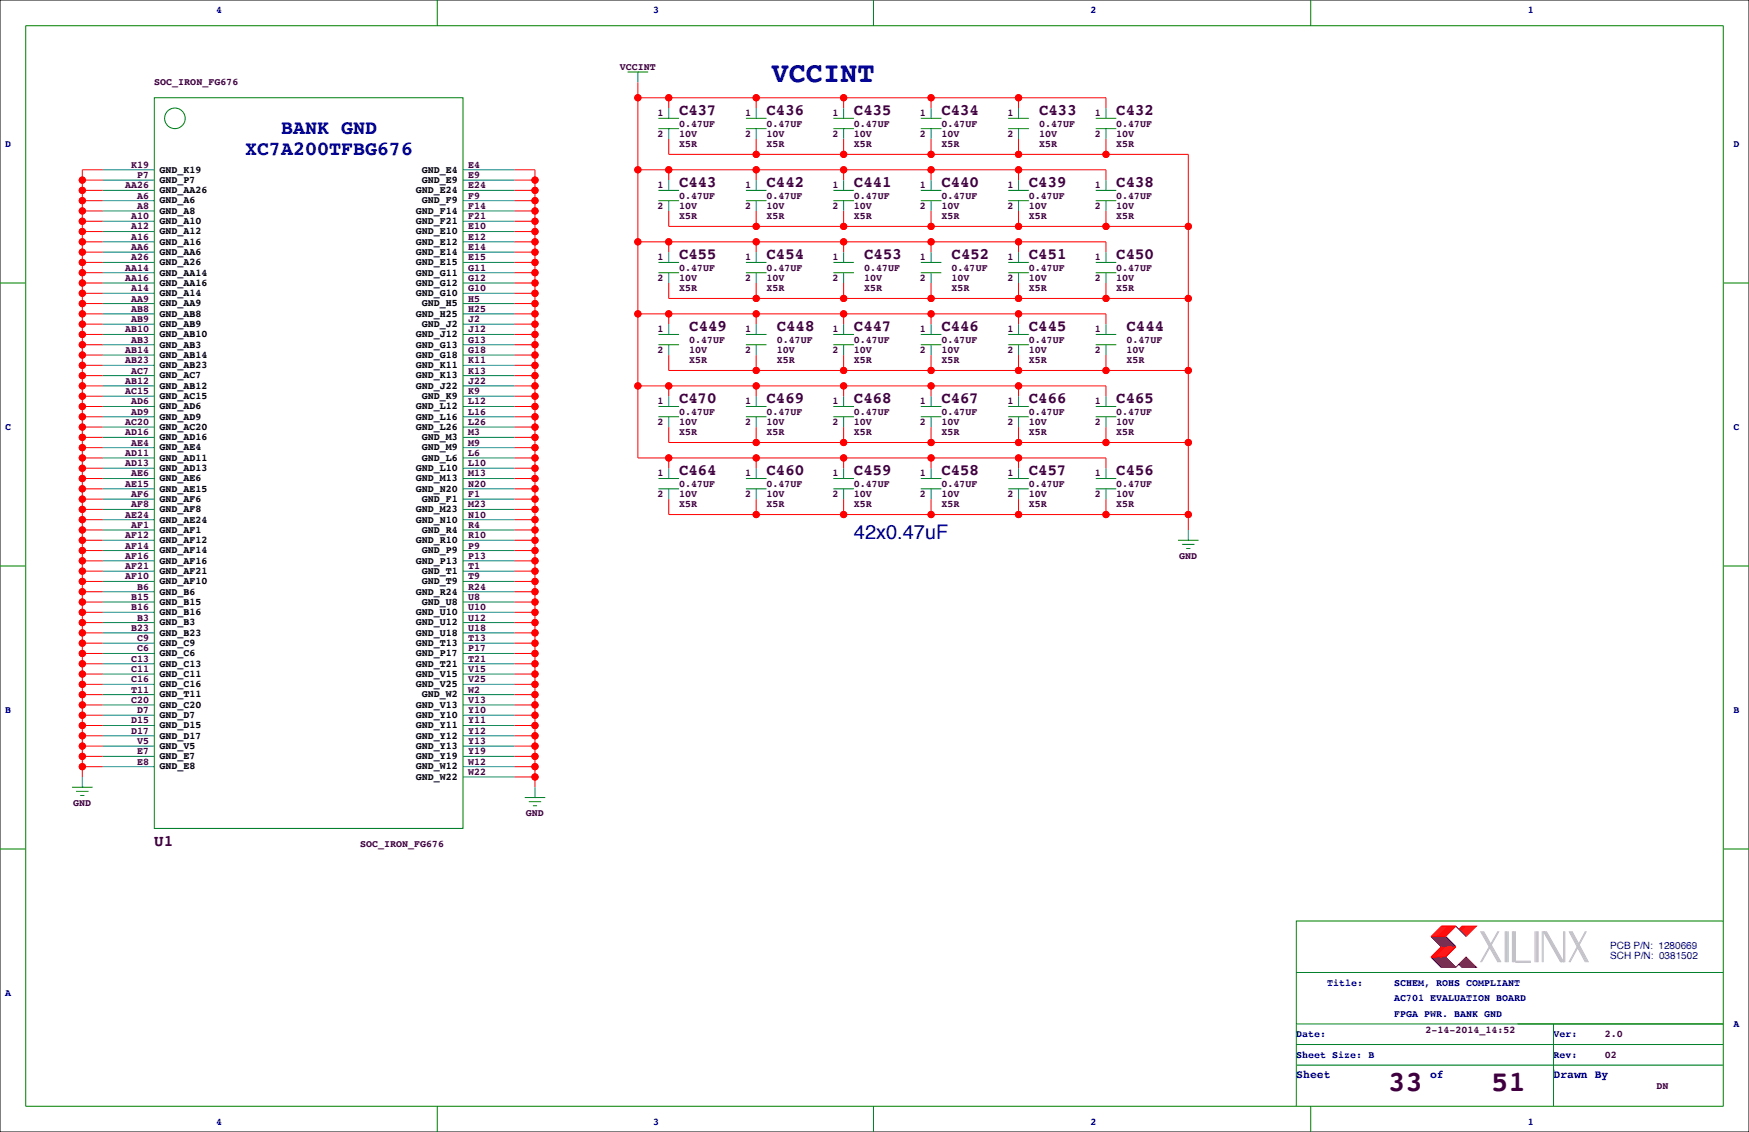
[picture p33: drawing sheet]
<svg xmlns="http://www.w3.org/2000/svg" width="432mm" height="279mm" viewBox="0 0 432 279" stroke-linecap="round" stroke-linejoin="round" font-family="sans-serif">
<defs><g id="words">
<text font-size="7.1" fill="#0000a0" x="190.5" y="20.1">VCCINT</text>
<g font-size="7.1" fill="#400040">
<text x="342.8" y="269.3">33</text>
<text x="368.2" y="269.3">51</text>
</g>
<g font-size="4.9" fill="#0000a0">
<text x="69.4" y="33.1">BANK GND</text>
<text x="60.5" y="38.2">XC7A200TFBG676</text>
<text x="210.8" y="133.1">42x0.47uF</text>
</g>
<g font-size="3.9" fill="#400040">
<text x="167.6" y="28.4">C437</text>
<text x="189.2" y="28.4">C436</text>
<text x="210.8" y="28.4">C435</text>
<text x="232.4" y="28.4">C434</text>
<text x="256.5" y="28.4">C433</text>
<text x="275.6" y="28.4">C432</text>
<text x="167.6" y="46.2">C443</text>
<text x="189.2" y="46.2">C442</text>
<text x="210.8" y="46.2">C441</text>
<text x="232.4" y="46.2">C440</text>
<text x="254" y="46.2">C439</text>
<text x="275.6" y="46.2">C438</text>
<text x="167.6" y="64">C455</text>
<text x="189.2" y="64">C454</text>
<text x="213.4" y="64">C453</text>
<text x="234.9" y="64">C452</text>
<text x="254" y="64">C451</text>
<text x="275.6" y="64">C450</text>
<text x="170.2" y="81.8">C449</text>
<text x="191.8" y="81.8">C448</text>
<text x="210.8" y="81.8">C447</text>
<text x="232.4" y="81.8">C446</text>
<text x="254" y="81.8">C445</text>
<text x="278.1" y="81.8">C444</text>
<text x="167.6" y="99.5">C470</text>
<text x="189.2" y="99.5">C469</text>
<text x="210.8" y="99.5">C468</text>
<text x="232.4" y="99.5">C467</text>
<text x="254" y="99.5">C466</text>
<text x="275.6" y="99.5">C465</text>
<text x="167.6" y="117.3">C464</text>
<text x="189.2" y="117.3">C460</text>
<text x="210.8" y="117.3">C459</text>
<text x="232.4" y="117.3">C458</text>
<text x="254" y="117.3">C457</text>
<text x="275.6" y="117.3">C456</text>
<text x="38.1" y="208.8">U1</text>
</g>
<g font-size="2.8" fill="#0000a0">
<text x="320" y="266.1">Sheet</text>
<text x="353.1" y="266.1">of</text>
<text x="383.5" y="266.1">Drawn By</text>
</g>
<g font-size="2.5" fill="#0000a0">
<text x="53.3" y="3.3">4</text>
<text x="161.3" y="3.3">3</text>
<text x="269.2" y="3.3">2</text>
<text x="377.2" y="3.3">1</text>
<text x="1.3" y="36.3">D</text>
<text x="428" y="36.3">D</text>
<text x="1.3" y="106.2">C</text>
<text x="428" y="106.2">C</text>
<text x="1.3" y="176">B</text>
<text x="428" y="176">B</text>
<text x="397.5" y="234.2">PCB P/N: 1280669</text>
<text x="397.5" y="236.8">SCH P/N: 0381502</text>
<text x="1.3" y="245.9">A</text>
<text x="327.7" y="243.3">Title:</text>
<text x="344.2" y="243.3">SCHEM, ROHS COMPLIANT</text>
<text x="344.2" y="247.1">AC701 EVALUATION BOARD</text>
<text x="344.2" y="251">FPGA PWR. BANK GND</text>
<text x="320" y="256">Date:</text>
<text x="383.5" y="256">Ver:</text>
<text x="428" y="253.5">A</text>
<text x="320" y="261.1">Sheet Size: B</text>
<text x="383.5" y="261.1">Rev:</text>
<text x="53.3" y="277.6">4</text>
<text x="161.3" y="277.6">3</text>
<text x="269.2" y="277.6">2</text>
<text x="377.2" y="277.6">1</text>
</g>
<g font-size="2.5" fill="#400040">
<text x="153" y="17.3">VCCINT</text>
<text x="38.1" y="21.1">SOC_IRON_FG676</text>
<text x="162.3" y="28.7">1</text>
<text x="183.9" y="28.7">1</text>
<text x="205.5" y="28.7">1</text>
<text x="227.1" y="28.7">1</text>
<text x="248.7" y="28.7">1</text>
<text x="270.3" y="28.7">1</text>
<text x="162.3" y="33.8">2</text>
<text x="167.6" y="31.2">0.47UF</text>
<text x="167.6" y="33.8">10V</text>
<text x="183.9" y="33.8">2</text>
<text x="189.2" y="31.2">0.47UF</text>
<text x="189.2" y="33.8">10V</text>
<text x="205.5" y="33.8">2</text>
<text x="210.8" y="31.2">0.47UF</text>
<text x="210.8" y="33.8">10V</text>
<text x="227.1" y="33.8">2</text>
<text x="232.4" y="31.2">0.47UF</text>
<text x="232.4" y="33.8">10V</text>
<text x="248.7" y="33.8">2</text>
<text x="256.5" y="31.2">0.47UF</text>
<text x="256.5" y="33.8">10V</text>
<text x="270.3" y="33.8">2</text>
<text x="275.6" y="31.2">0.47UF</text>
<text x="275.6" y="33.8">10V</text>
<text x="32.4" y="41.4">K19</text>
<text x="115.6" y="41.4">E4</text>
<text x="167.6" y="36.3">X5R</text>
<text x="189.2" y="36.3">X5R</text>
<text x="210.8" y="36.3">X5R</text>
<text x="232.4" y="36.3">X5R</text>
<text x="256.5" y="36.3">X5R</text>
<text x="275.6" y="36.3">X5R</text>
<text x="30.9" y="46.5">AA26</text>
<text x="33.9" y="43.9">P7</text>
<text x="115.6" y="46.5">E24</text>
<text x="115.6" y="43.9">E9</text>
<text x="162.3" y="46.5">1</text>
<text x="183.9" y="46.5">1</text>
<text x="205.5" y="46.5">1</text>
<text x="227.1" y="46.5">1</text>
<text x="248.7" y="46.5">1</text>
<text x="270.3" y="46.5">1</text>
<text x="33.9" y="51.6">A8</text>
<text x="33.9" y="49">A6</text>
<text x="115.6" y="51.6">F14</text>
<text x="115.6" y="49">F9</text>
<text x="162.3" y="51.6">2</text>
<text x="167.6" y="49">0.47UF</text>
<text x="167.6" y="51.6">10V</text>
<text x="183.9" y="51.6">2</text>
<text x="189.2" y="49">0.47UF</text>
<text x="189.2" y="51.6">10V</text>
<text x="205.5" y="51.6">2</text>
<text x="210.8" y="49">0.47UF</text>
<text x="210.8" y="51.6">10V</text>
<text x="227.1" y="51.6">2</text>
<text x="232.4" y="49">0.47UF</text>
<text x="232.4" y="51.6">10V</text>
<text x="248.7" y="51.6">2</text>
<text x="254" y="49">0.47UF</text>
<text x="254" y="51.6">10V</text>
<text x="270.3" y="51.6">2</text>
<text x="275.6" y="49">0.47UF</text>
<text x="275.6" y="51.6">10V</text>
<text x="32.4" y="59.2">A16</text>
<text x="32.4" y="56.6">A12</text>
<text x="32.4" y="54.1">A10</text>
<text x="115.6" y="59.2">E12</text>
<text x="115.6" y="56.6">E10</text>
<text x="115.6" y="54.1">F21</text>
<text x="167.6" y="54.1">X5R</text>
<text x="189.2" y="54.1">X5R</text>
<text x="210.8" y="54.1">X5R</text>
<text x="232.4" y="54.1">X5R</text>
<text x="254" y="54.1">X5R</text>
<text x="275.6" y="54.1">X5R</text>
<text x="32.4" y="64.3">A26</text>
<text x="32.4" y="61.7">AA6</text>
<text x="115.6" y="64.3">E15</text>
<text x="115.6" y="61.7">E14</text>
<text x="162.3" y="64.3">1</text>
<text x="183.9" y="64.3">1</text>
<text x="205.5" y="64.3">1</text>
<text x="227.1" y="64.3">1</text>
<text x="248.7" y="64.3">1</text>
<text x="270.3" y="64.3">1</text>
<text x="30.9" y="69.3">AA16</text>
<text x="30.9" y="66.8">AA14</text>
<text x="32.4" y="71.9">A14</text>
<text x="115.6" y="71.9">G10</text>
<text x="115.6" y="69.3">G12</text>
<text x="115.6" y="66.8">G11</text>
<text x="162.3" y="69.3">2</text>
<text x="167.6" y="66.8">0.47UF</text>
<text x="167.6" y="69.3">10V</text>
<text x="167.6" y="71.9">X5R</text>
<text x="183.9" y="69.3">2</text>
<text x="189.2" y="66.8">0.47UF</text>
<text x="189.2" y="69.3">10V</text>
<text x="189.2" y="71.9">X5R</text>
<text x="205.5" y="69.3">2</text>
<text x="213.4" y="66.8">0.47UF</text>
<text x="213.4" y="69.3">10V</text>
<text x="213.4" y="71.9">X5R</text>
<text x="227.1" y="69.3">2</text>
<text x="234.9" y="66.8">0.47UF</text>
<text x="234.9" y="69.3">10V</text>
<text x="234.9" y="71.9">X5R</text>
<text x="248.7" y="69.3">2</text>
<text x="254" y="66.8">0.47UF</text>
<text x="254" y="69.3">10V</text>
<text x="254" y="71.9">X5R</text>
<text x="270.3" y="69.3">2</text>
<text x="275.6" y="66.8">0.47UF</text>
<text x="275.6" y="69.3">10V</text>
<text x="275.6" y="71.9">X5R</text>
<text x="32.4" y="77">AB8</text>
<text x="32.4" y="74.4">AA9</text>
<text x="115.6" y="77">H25</text>
<text x="115.6" y="74.4">H5</text>
<text x="30.9" y="82">AB10</text>
<text x="32.4" y="79.5">AB9</text>
<text x="115.6" y="82">J12</text>
<text x="115.6" y="79.5">J2</text>
<text x="162.3" y="82">1</text>
<text x="183.9" y="82">1</text>
<text x="205.5" y="82">1</text>
<text x="227.1" y="82">1</text>
<text x="248.7" y="82">1</text>
<text x="270.3" y="82">1</text>
<text x="30.9" y="89.7">AB23</text>
<text x="30.9" y="87.1">AB14</text>
<text x="32.4" y="84.6">AB3</text>
<text x="115.6" y="89.7">K11</text>
<text x="115.6" y="87.1">G18</text>
<text x="115.6" y="84.6">G13</text>
<text x="162.3" y="87.1">2</text>
<text x="170.2" y="84.6">0.47UF</text>
<text x="170.2" y="87.1">10V</text>
<text x="170.2" y="89.7">X5R</text>
<text x="183.9" y="87.1">2</text>
<text x="191.8" y="84.6">0.47UF</text>
<text x="191.8" y="87.1">10V</text>
<text x="191.8" y="89.7">X5R</text>
<text x="205.5" y="87.1">2</text>
<text x="210.8" y="84.6">0.47UF</text>
<text x="210.8" y="87.1">10V</text>
<text x="210.8" y="89.7">X5R</text>
<text x="227.1" y="87.1">2</text>
<text x="232.4" y="84.6">0.47UF</text>
<text x="232.4" y="87.1">10V</text>
<text x="232.4" y="89.7">X5R</text>
<text x="248.7" y="87.1">2</text>
<text x="254" y="84.6">0.47UF</text>
<text x="254" y="87.1">10V</text>
<text x="254" y="89.7">X5R</text>
<text x="270.3" y="87.1">2</text>
<text x="278.1" y="84.6">0.47UF</text>
<text x="278.1" y="87.1">10V</text>
<text x="278.1" y="89.7">X5R</text>
<text x="30.9" y="94.7">AB12</text>
<text x="32.4" y="92.2">AC7</text>
<text x="115.6" y="94.7">J22</text>
<text x="115.6" y="92.2">K13</text>
<text x="30.9" y="97.3">AC15</text>
<text x="32.4" y="99.8">AD6</text>
<text x="115.6" y="99.8">L12</text>
<text x="115.6" y="97.3">K9</text>
<text x="162.3" y="99.8">1</text>
<text x="183.9" y="99.8">1</text>
<text x="205.5" y="99.8">1</text>
<text x="227.1" y="99.8">1</text>
<text x="248.7" y="99.8">1</text>
<text x="270.3" y="99.8">1</text>
<text x="30.9" y="107.4">AD16</text>
<text x="30.9" y="104.9">AC20</text>
<text x="32.4" y="102.4">AD9</text>
<text x="115.6" y="107.4">M3</text>
<text x="115.6" y="104.9">L26</text>
<text x="115.6" y="102.4">L16</text>
<text x="162.3" y="104.9">2</text>
<text x="167.6" y="102.4">0.47UF</text>
<text x="167.6" y="104.9">10V</text>
<text x="167.6" y="107.4">X5R</text>
<text x="183.9" y="104.9">2</text>
<text x="189.2" y="102.4">0.47UF</text>
<text x="189.2" y="104.9">10V</text>
<text x="189.2" y="107.4">X5R</text>
<text x="205.5" y="104.9">2</text>
<text x="210.8" y="102.4">0.47UF</text>
<text x="210.8" y="104.9">10V</text>
<text x="210.8" y="107.4">X5R</text>
<text x="227.1" y="104.9">2</text>
<text x="232.4" y="102.4">0.47UF</text>
<text x="232.4" y="104.9">10V</text>
<text x="232.4" y="107.4">X5R</text>
<text x="248.7" y="104.9">2</text>
<text x="254" y="102.4">0.47UF</text>
<text x="254" y="104.9">10V</text>
<text x="254" y="107.4">X5R</text>
<text x="270.3" y="104.9">2</text>
<text x="275.6" y="102.4">0.47UF</text>
<text x="275.6" y="104.9">10V</text>
<text x="275.6" y="107.4">X5R</text>
<text x="30.9" y="112.5">AD11</text>
<text x="32.4" y="110">AE4</text>
<text x="115.6" y="112.5">L6</text>
<text x="115.6" y="110">M9</text>
<text x="30.9" y="115.1">AD13</text>
<text x="32.4" y="117.6">AE6</text>
<text x="115.6" y="117.6">M13</text>
<text x="115.6" y="115.1">L10</text>
<text x="162.3" y="117.6">1</text>
<text x="183.9" y="117.6">1</text>
<text x="205.5" y="117.6">1</text>
<text x="227.1" y="117.6">1</text>
<text x="248.7" y="117.6">1</text>
<text x="270.3" y="117.6">1</text>
<text x="30.9" y="120.1">AE15</text>
<text x="32.4" y="125.2">AF8</text>
<text x="32.4" y="122.7">AF6</text>
<text x="115.6" y="125.2">M23</text>
<text x="115.6" y="122.7">F1</text>
<text x="115.6" y="120.1">N20</text>
<text x="162.3" y="122.7">2</text>
<text x="167.6" y="120.1">0.47UF</text>
<text x="167.6" y="122.7">10V</text>
<text x="167.6" y="125.2">X5R</text>
<text x="183.9" y="122.7">2</text>
<text x="189.2" y="120.1">0.47UF</text>
<text x="189.2" y="122.7">10V</text>
<text x="189.2" y="125.2">X5R</text>
<text x="205.5" y="122.7">2</text>
<text x="210.8" y="120.1">0.47UF</text>
<text x="210.8" y="122.7">10V</text>
<text x="210.8" y="125.2">X5R</text>
<text x="227.1" y="122.7">2</text>
<text x="232.4" y="120.1">0.47UF</text>
<text x="232.4" y="122.7">10V</text>
<text x="232.4" y="125.2">X5R</text>
<text x="248.7" y="122.7">2</text>
<text x="254" y="120.1">0.47UF</text>
<text x="254" y="122.7">10V</text>
<text x="254" y="125.2">X5R</text>
<text x="270.3" y="122.7">2</text>
<text x="275.6" y="120.1">0.47UF</text>
<text x="275.6" y="122.7">10V</text>
<text x="275.6" y="125.2">X5R</text>
<text x="30.9" y="127.8">AE24</text>
<text x="32.4" y="130.3">AF1</text>
<text x="115.6" y="130.3">R4</text>
<text x="115.6" y="127.8">N10</text>
<text x="30.9" y="137.9">AF16</text>
<text x="30.9" y="135.4">AF14</text>
<text x="30.9" y="132.8">AF12</text>
<text x="115.6" y="137.9">P13</text>
<text x="115.6" y="135.4">P9</text>
<text x="115.6" y="132.8">R10</text>
<text x="291.1" y="137.9">GND</text>
<text x="30.9" y="143">AF10</text>
<text x="30.9" y="140.5">AF21</text>
<text x="115.6" y="143">T9</text>
<text x="115.6" y="140.5">T1</text>
<text x="32.4" y="148.1">B15</text>
<text x="33.9" y="145.5">B6</text>
<text x="115.6" y="148.1">U8</text>
<text x="115.6" y="145.5">R24</text>
<text x="32.4" y="155.7">B23</text>
<text x="32.4" y="150.6">B16</text>
<text x="33.9" y="153.2">B3</text>
<text x="115.6" y="155.7">U18</text>
<text x="115.6" y="153.2">U12</text>
<text x="115.6" y="150.6">U10</text>
<text x="33.9" y="160.8">C6</text>
<text x="33.9" y="158.2">C9</text>
<text x="115.6" y="160.8">P17</text>
<text x="115.6" y="158.2">T13</text>
<text x="32.4" y="165.9">C11</text>
<text x="32.4" y="163.3">C13</text>
<text x="115.6" y="165.9">V15</text>
<text x="115.6" y="163.3">T21</text>
<text x="32.4" y="173.5">C20</text>
<text x="32.4" y="170.9">T11</text>
<text x="32.4" y="168.4">C16</text>
<text x="115.6" y="173.5">V13</text>
<text x="115.6" y="170.9">W2</text>
<text x="115.6" y="168.4">V25</text>
<text x="32.4" y="178.6">D15</text>
<text x="33.9" y="176">D7</text>
<text x="115.6" y="178.6">Y11</text>
<text x="115.6" y="176">Y10</text>
<text x="32.4" y="181.1">D17</text>
<text x="33.9" y="183.6">V5</text>
<text x="115.6" y="183.6">Y13</text>
<text x="115.6" y="181.1">Y12</text>
<text x="33.9" y="188.7">E8</text>
<text x="33.9" y="186.2">E7</text>
<text x="115.6" y="191.3">W22</text>
<text x="115.6" y="188.7">W12</text>
<text x="115.6" y="186.2">Y19</text>
<text x="18.1" y="198.9">GND</text>
<text x="129.9" y="201.4">GND</text>
<text x="88.9" y="209">SOC_IRON_FG676</text>
<text x="351.9" y="255">2-14-2014_14:52</text>
<text x="396.2" y="256">2.0</text>
<text x="396.2" y="261.1">02</text>
<text x="408.9" y="268.7">DN</text>
</g>
<g font-size="2.5">
<text x="39.4" y="47.7">GND_AA26</text>
<text x="39.4" y="45.1">GND_P7</text>
<text x="39.4" y="42.6">GND_K19</text>
<text x="102.7" y="47.7">GND_E24</text>
<text x="104.1" y="45.1">GND_E9</text>
<text x="104.1" y="42.6">GND_E4</text>
<text x="39.4" y="52.8">GND_A8</text>
<text x="39.4" y="50.2">GND_A6</text>
<text x="102.7" y="52.8">GND_F14</text>
<text x="104.1" y="50.2">GND_F9</text>
<text x="39.4" y="57.8">GND_A12</text>
<text x="39.4" y="55.3">GND_A10</text>
<text x="102.7" y="57.8">GND_E10</text>
<text x="102.7" y="55.3">GND_F21</text>
<text x="39.4" y="65.5">GND_A26</text>
<text x="39.4" y="62.9">GND_AA6</text>
<text x="39.4" y="60.4">GND_A16</text>
<text x="102.7" y="65.5">GND_E15</text>
<text x="102.7" y="62.9">GND_E14</text>
<text x="102.7" y="60.4">GND_E12</text>
<text x="39.4" y="70.5">GND_AA16</text>
<text x="39.4" y="68">GND_AA14</text>
<text x="102.7" y="70.5">GND_G12</text>
<text x="102.7" y="68">GND_G11</text>
<text x="39.4" y="75.6">GND_AA9</text>
<text x="39.4" y="73.1">GND_A14</text>
<text x="102.7" y="73.1">GND_G10</text>
<text x="104.1" y="75.6">GND_H5</text>
<text x="39.4" y="83.2">GND_AB10</text>
<text x="39.4" y="80.7">GND_AB9</text>
<text x="39.4" y="78.2">GND_AB8</text>
<text x="102.7" y="83.2">GND_J12</text>
<text x="102.7" y="78.2">GND_H25</text>
<text x="104.1" y="80.7">GND_J2</text>
<text x="39.4" y="88.3">GND_AB14</text>
<text x="39.4" y="85.8">GND_AB3</text>
<text x="102.7" y="88.3">GND_G18</text>
<text x="102.7" y="85.8">GND_G13</text>
<text x="39.4" y="95.9">GND_AB12</text>
<text x="39.4" y="93.4">GND_AC7</text>
<text x="39.4" y="90.9">GND_AB23</text>
<text x="102.7" y="95.9">GND_J22</text>
<text x="102.7" y="93.4">GND_K13</text>
<text x="102.7" y="90.9">GND_K11</text>
<text x="39.4" y="101">GND_AD6</text>
<text x="39.4" y="98.5">GND_AC15</text>
<text x="102.7" y="101">GND_L12</text>
<text x="104.1" y="98.5">GND_K9</text>
<text x="39.4" y="106.1">GND_AC20</text>
<text x="39.4" y="103.6">GND_AD9</text>
<text x="102.7" y="106.1">GND_L26</text>
<text x="102.7" y="103.6">GND_L16</text>
<text x="39.4" y="113.7">GND_AD11</text>
<text x="39.4" y="111.2">GND_AE4</text>
<text x="39.4" y="108.6">GND_AD16</text>
<text x="104.1" y="113.7">GND_L6</text>
<text x="104.1" y="111.2">GND_M9</text>
<text x="104.1" y="108.6">GND_M3</text>
<text x="39.4" y="118.8">GND_AE6</text>
<text x="39.4" y="116.3">GND_AD13</text>
<text x="102.7" y="118.8">GND_M13</text>
<text x="102.7" y="116.3">GND_L10</text>
<text x="39.4" y="123.9">GND_AF6</text>
<text x="39.4" y="121.3">GND_AE15</text>
<text x="102.7" y="121.3">GND_N20</text>
<text x="104.1" y="123.9">GND_F1</text>
<text x="39.4" y="131.5">GND_AF1</text>
<text x="39.4" y="129">GND_AE24</text>
<text x="39.4" y="126.4">GND_AF8</text>
<text x="102.7" y="129">GND_N10</text>
<text x="102.7" y="126.4">GND_M23</text>
<text x="104.1" y="131.5">GND_R4</text>
<text x="39.4" y="136.6">GND_AF14</text>
<text x="39.4" y="134">GND_AF12</text>
<text x="102.7" y="134">GND_R10</text>
<text x="104.1" y="136.6">GND_P9</text>
<text x="39.4" y="141.7">GND_AF21</text>
<text x="39.4" y="139.1">GND_AF16</text>
<text x="102.7" y="139.1">GND_P13</text>
<text x="104.1" y="141.7">GND_T1</text>
<text x="39.4" y="149.3">GND_B15</text>
<text x="39.4" y="146.7">GND_B6</text>
<text x="39.4" y="144.2">GND_AF10</text>
<text x="102.7" y="146.7">GND_R24</text>
<text x="104.1" y="149.3">GND_U8</text>
<text x="104.1" y="144.2">GND_T9</text>
<text x="39.4" y="154.4">GND_B3</text>
<text x="39.4" y="151.8">GND_B16</text>
<text x="102.7" y="154.4">GND_U12</text>
<text x="102.7" y="151.8">GND_U10</text>
<text x="39.4" y="162">GND_C6</text>
<text x="39.4" y="159.4">GND_C9</text>
<text x="39.4" y="156.9">GND_B23</text>
<text x="102.7" y="162">GND_P17</text>
<text x="102.7" y="159.4">GND_T13</text>
<text x="102.7" y="156.9">GND_U18</text>
<text x="39.4" y="167.1">GND_C11</text>
<text x="39.4" y="164.5">GND_C13</text>
<text x="102.7" y="167.1">GND_V15</text>
<text x="102.7" y="164.5">GND_T21</text>
<text x="39.4" y="172.1">GND_T11</text>
<text x="39.4" y="169.6">GND_C16</text>
<text x="102.7" y="169.6">GND_V25</text>
<text x="104.1" y="172.1">GND_W2</text>
<text x="39.4" y="179.8">GND_D15</text>
<text x="39.4" y="177.2">GND_D7</text>
<text x="39.4" y="174.7">GND_C20</text>
<text x="102.7" y="179.8">GND_Y11</text>
<text x="102.7" y="177.2">GND_Y10</text>
<text x="102.7" y="174.7">GND_V13</text>
<text x="39.4" y="184.8">GND_V5</text>
<text x="39.4" y="182.3">GND_D17</text>
<text x="102.7" y="184.8">GND_Y13</text>
<text x="102.7" y="182.3">GND_Y12</text>
<text x="39.4" y="189.9">GND_E8</text>
<text x="39.4" y="187.4">GND_E7</text>
<text x="102.7" y="189.9">GND_W12</text>
<text x="102.7" y="187.4">GND_Y19</text>
<text x="102.7" y="192.5">GND_W22</text>
</g>
</g></defs>
<path d="M0 0h431.8v279.4h-431.8z" fill="none" stroke="#000" stroke-width=".25"/>
<g fill="none" stroke="#008080" stroke-width=".25">
<path d="M157.5 17.8v2.5M165.1 26.7v2.5M165.1 31.8v2.5M186.7 26.7v2.5M186.7 31.8v2.5M208.3 26.7v2.5M208.3 31.8v2.5M229.9 26.7v2.5M229.9 31.8v2.5M251.5 26.7v2.5M251.5 31.8v2.5M273 26.7v2.5"/>
<path d="M273 31.8v2.5M25.4 59.7h12.7M25.4 57.2h12.7M25.4 54.6h12.7M25.4 52.1h12.7M25.4 49.5h12.7M25.4 47h12.7M25.4 44.4h12.7M25.4 41.9h12.7M114.3 59.7h12.7M114.3 57.2h12.7M114.3 54.6h12.7"/>
<path d="M114.3 52.1h12.7M114.3 49.5h12.7M114.3 47h12.7M114.3 44.4h12.7M114.3 41.9h12.7M165.1 44.4v2.6M165.1 49.5v2.6M186.7 44.4v2.6M186.7 49.5v2.6M208.3 44.4v2.6M208.3 49.5v2.6M229.9 44.4v2.6"/>
<path d="M229.9 49.5v2.6M251.5 44.4v2.6M251.5 49.5v2.6M273 44.4v2.6M273 49.5v2.6M25.4 77.5h12.7M25.4 74.9h12.7M25.4 72.4h12.7M25.4 69.8h12.7M25.4 67.3h12.7M25.4 64.8h12.7M25.4 62.2h12.7"/>
<path d="M114.3 77.5h12.7M114.3 74.9h12.7M114.3 72.4h12.7M114.3 69.8h12.7M114.3 67.3h12.7M114.3 64.8h12.7M114.3 62.2h12.7M165.1 62.2v2.6M165.1 67.3v2.5M186.7 62.2v2.6M186.7 67.3v2.5M208.3 62.2v2.6"/>
<path d="M208.3 67.3v2.5M229.9 62.2v2.6M229.9 67.3v2.5M251.5 62.2v2.6M251.5 67.3v2.5M273 62.2v2.6M273 67.3v2.5M25.4 97.8h12.7M25.4 95.2h12.7M25.4 92.7h12.7M25.4 90.2h12.7M25.4 87.6h12.7"/>
<path d="M25.4 85.1h12.7M25.4 82.5h12.7M25.4 80h12.7M114.3 97.8h12.7M114.3 95.2h12.7M114.3 92.7h12.7M114.3 90.2h12.7M114.3 87.6h12.7M114.3 85.1h12.7M114.3 82.5h12.7M114.3 80h12.7M165.1 80v2.5"/>
<path d="M165.1 85.1v2.5M165.1 97.8v2.5M186.7 80v2.5M186.7 85.1v2.5M186.7 97.8v2.5M208.3 80v2.5M208.3 85.1v2.5M208.3 97.8v2.5M229.9 80v2.5M229.9 85.1v2.5M229.9 97.8v2.5M251.5 80v2.5"/>
<path d="M251.5 85.1v2.5M251.5 97.8v2.5M273 80v2.5M273 85.1v2.5M273 97.8v2.5M25.4 118.1h12.7M25.4 115.6h12.7M25.4 113h12.7M25.4 110.5h12.7M25.4 107.9h12.7M25.4 105.4h12.7M25.4 102.9h12.7"/>
<path d="M25.4 100.3h12.7M114.3 118.1h12.7M114.3 115.6h12.7M114.3 113h12.7M114.3 110.5h12.7M114.3 107.9h12.7M114.3 105.4h12.7M114.3 102.9h12.7M114.3 100.3h12.7M165.1 102.9v2.5M165.1 115.6v2.5M186.7 102.9v2.5"/>
<path d="M186.7 115.6v2.5M208.3 102.9v2.5M208.3 115.6v2.5M229.9 102.9v2.5M229.9 115.6v2.5M251.5 102.9v2.5M251.5 115.6v2.5M273 102.9v2.5M273 115.6v2.5M25.4 138.4h12.7M25.4 135.9h12.7M25.4 133.3h12.7"/>
<path d="M25.4 130.8h12.7M25.4 128.3h12.7M25.4 125.7h12.7M25.4 123.2h12.7M25.4 120.7h12.7M114.3 138.4h12.7M114.3 135.9h12.7M114.3 133.3h12.7M114.3 130.8h12.7M114.3 128.3h12.7M114.3 125.7h12.7M114.3 123.2h12.7"/>
<path d="M114.3 120.7h12.7M165.1 120.7v2.5M186.7 120.7v2.5M208.3 120.7v2.5M229.9 120.7v2.5M251.5 120.7v2.5M273 120.7v2.5M293.4 130.8v2.5M25.4 158.8h12.7M25.4 156.2h12.7M25.4 153.7h12.7M25.4 151.1h12.7"/>
<path d="M25.4 148.6h12.7M25.4 146h12.7M25.4 143.5h12.7M25.4 141h12.7M114.3 158.8h12.7M114.3 156.2h12.7M114.3 153.7h12.7M114.3 151.1h12.7M114.3 148.6h12.7M114.3 146h12.7M114.3 143.5h12.7M114.3 141h12.7"/>
<path d="M25.4 179.1h12.7M25.4 176.5h12.7M25.4 174h12.7M25.4 171.4h12.7M25.4 168.9h12.7M25.4 166.4h12.7M25.4 163.8h12.7M25.4 161.3h12.7M114.3 179.1h12.7M114.3 176.5h12.7M114.3 174h12.7M114.3 171.4h12.7"/>
<path d="M114.3 168.9h12.7M114.3 166.4h12.7M114.3 163.8h12.7M114.3 161.3h12.7M20.3 191.8v2.5M25.4 189.2h12.7M25.4 186.7h12.7M25.4 184.1h12.7M25.4 181.6h12.7M114.3 191.8h12.7M114.3 189.2h12.7M114.3 186.7h12.7"/>
<path d="M114.3 184.1h12.7M114.3 181.6h12.7M132.1 194.3v2.5"/>
</g>
<g fill="none" stroke="#008000" stroke-width=".25">
<path d="M6.3 6.4h419.1v266.6h-419.1zM107.9 0v6.4M154.9 17.8h5.1M157.5 17.8h.1M215.6 0v6.4M323.6 0v6.4M38.1 24.1h76.2v180.4h-76.2zM162.6 31.8h5M162.6 29.2h5M184.1 31.8h5.1M184.1 29.2h5.1M205.7 31.8h5.1"/>
<path d="M205.7 29.2h5.1M227.3 31.8h5.1M227.3 29.2h5.1M248.9 31.8h5.1M248.9 29.2h5.1M270.5 31.8h5.1M270.5 29.2h5.1M162.6 49.5h5M162.6 47h5M184.1 49.5h5.1M184.1 47h5.1M205.7 49.5h5.1"/>
<path d="M205.7 47h5.1M227.3 49.5h5.1M227.3 47h5.1M248.9 49.5h5.1M248.9 47h5.1M270.5 49.5h5.1M270.5 47h5.1M0 69.8h6.3M162.6 67.3h5M162.6 64.8h5M184.1 67.3h5.1M184.1 64.8h5.1"/>
<path d="M205.7 67.3h5.1M205.7 64.8h5.1M227.3 67.3h5.1M227.3 64.8h5.1M248.9 67.3h5.1M248.9 64.8h5.1M270.5 67.3h5.1M270.5 64.8h5.1M425.4 69.8h6.4M162.6 85.1h5M162.6 82.5h5M184.1 85.1h5.1"/>
<path d="M184.1 82.5h5.1M205.7 85.1h5.1M205.7 82.5h5.1M227.3 85.1h5.1M227.3 82.5h5.1M248.9 85.1h5.1M248.9 82.5h5.1M270.5 85.1h5.1M270.5 82.5h5.1M162.6 118.1h5M162.6 102.9h5M162.6 100.3h5"/>
<path d="M184.1 118.1h5.1M184.1 102.9h5.1M184.1 100.3h5.1M205.7 118.1h5.1M205.7 102.9h5.1M205.7 100.3h5.1M227.3 118.1h5.1M227.3 102.9h5.1M227.3 100.3h5.1M248.9 118.1h5.1M248.9 102.9h5.1M248.9 100.3h5.1"/>
<path d="M270.5 118.1h5.1M270.5 102.9h5.1M270.5 100.3h5.1M0 139.7h6.3M162.6 120.7h5M184.1 120.7h5.1M205.7 120.7h5.1M227.3 120.7h5.1M248.9 120.7h5.1M270.5 120.7h5.1M290.8 133.3h5.1M291.8 134.4h3.1"/>
<path d="M292.9 135.4h1M293.4 133.3h.1M425.4 139.7h6.4M17.8 194.3h5.1M18.8 195.3h3M19.8 196.3h1M20.3 194.3h.1M129.5 196.8h5.1M130.6 197.9h3M131.6 198.9h1M132.1 196.8h.1M0 209.5h6.3"/>
<path d="M425.4 209.5h6.4M425.4 227.3h-105.4v35.6M320 257.8h105.4M320 252.7h105.4M320 240h105.4M383.5 252.7v20.3M107.9 273v6.4M215.6 273v6.4M320 262.9v10.1M320 262.9h105.4M323.6 273v6.4M383.5 264.2h.1"/>
<circle cx="43.2" cy="29.2" r="2.54"/>
</g>
<g fill="none" stroke="#f00" stroke-width=".25">
<path d="M157.5 24.1h115.5v2.6M157.5 20.3v92.7h115.5v2.6M165.1 34.3v3.8h128.3v92.7M165.1 24.1v2.6M186.7 24.1v2.6M186.7 34.3v3.8M208.3 24.1v2.6M208.3 34.3v3.8M229.9 24.1v2.6M229.9 34.3v3.8M251.5 24.1v2.6M251.5 34.3v3.8"/>
<path d="M273 34.3v3.8M20.3 59.7h5.1M20.3 57.2h5.1M20.3 54.6h5.1M20.3 52.1h5.1M20.3 49.5h5.1M20.3 47h5.1M20.3 44.4h5.1M25.4 41.9h-5.1v149.9M127 41.9h5.1v152.4M127 59.7h5.1M127 57.2h5.1"/>
<path d="M127 54.6h5.1M127 52.1h5.1M127 49.5h5.1M127 47h5.1M127 44.4h5.1M157.5 41.9h115.5v2.5M157.5 59.7h115.5v2.5M165.1 41.9v2.5M165.1 52.1v3.8h128.3M165.1 59.7v2.5M186.7 41.9v2.5M186.7 52.1v3.8"/>
<path d="M186.7 59.7v2.5M208.3 41.9v2.5M208.3 52.1v3.8M208.3 59.7v2.5M229.9 41.9v2.5M229.9 52.1v3.8M229.9 59.7v2.5M251.5 41.9v2.5M251.5 52.1v3.8M251.5 59.7v2.5M273 52.1v3.8M20.3 77.5h5.1"/>
<path d="M20.3 74.9h5.1M20.3 72.4h5.1M20.3 69.8h5.1M20.3 67.3h5.1M20.3 62.2h5.1M20.3 64.8h5.1M127 77.5h5.1M127 74.9h5.1M127 72.4h5.1M127 69.8h5.1M127 67.3h5.1M127 62.2h5.1"/>
<path d="M127 64.8h5.1M157.5 77.5h115.5v2.5M165.1 69.8v3.9h128.3M165.1 77.5v2.5M186.7 69.8v3.9M186.7 77.5v2.5M208.3 69.8v3.9M208.3 77.5v2.5M229.9 69.8v3.9M229.9 77.5v2.5M251.5 69.8v3.9M251.5 77.5v2.5"/>
<path d="M273 69.8v3.9M20.3 97.8h5.1M20.3 95.2h5.1M20.3 92.7h5.1M20.3 90.2h5.1M20.3 87.6h5.1M20.3 85.1h5.1M20.3 82.5h5.1M20.3 80h5.1M127 97.8h5.1M127 95.2h5.1M127 92.7h5.1"/>
<path d="M127 90.2h5.1M127 87.6h5.1M127 85.1h5.1M127 82.5h5.1M127 80h5.1M157.5 95.2h115.5v2.6M165.1 87.6v3.8h128.3M165.1 95.2v2.6M186.7 87.6v3.8M186.7 95.2v2.6M208.3 87.6v3.8M208.3 95.2v2.6"/>
<path d="M229.9 87.6v3.8M229.9 95.2v2.6M251.5 87.6v3.8M251.5 95.2v2.6M273 87.6v3.8M20.3 118.1h5.1M20.3 115.6h5.1M20.3 113h5.1M20.3 110.5h5.1M20.3 107.9h5.1M20.3 105.4h5.1M20.3 102.9h5.1"/>
<path d="M20.3 100.3h5.1M127 118.1h5.1M127 115.6h5.1M127 113h5.1M127 110.5h5.1M127 107.9h5.1M127 105.4h5.1M127 102.9h5.1M127 100.3h5.1M165.1 105.4v3.8h128.3M165.1 113v2.6M186.7 105.4v3.8"/>
<path d="M186.7 113v2.6M208.3 105.4v3.8M208.3 113v2.6M229.9 105.4v3.8M229.9 113v2.6M251.5 105.4v3.8M251.5 113v2.6M273 105.4v3.8M20.3 138.4h5.1M20.3 135.9h5.1M20.3 133.3h5.1M20.3 130.8h5.1"/>
<path d="M20.3 128.3h5.1M20.3 125.7h5.1M20.3 123.2h5.1M20.3 120.7h5.1M127 138.4h5.1M127 135.9h5.1M127 133.3h5.1M127 130.8h5.1M127 128.3h5.1M127 125.7h5.1M127 123.2h5.1M127 120.7h5.1"/>
<path d="M165.1 123.2v3.8h128.3M186.7 123.2v3.8M208.3 123.2v3.8M229.9 123.2v3.8M251.5 123.2v3.8M273 123.2v3.8M20.3 158.8h5.1M20.3 156.2h5.1M20.3 153.7h5.1M20.3 151.1h5.1M20.3 148.6h5.1M20.3 146h5.1"/>
<path d="M20.3 143.5h5.1M20.3 141h5.1M127 158.8h5.1M127 156.2h5.1M127 153.7h5.1M127 151.1h5.1M127 148.6h5.1M127 146h5.1M127 143.5h5.1M127 141h5.1M20.3 179.1h5.1M20.3 176.5h5.1"/>
<path d="M20.3 174h5.1M20.3 171.4h5.1M20.3 168.9h5.1M20.3 166.4h5.1M20.3 163.8h5.1M20.3 161.3h5.1M127 179.1h5.1M127 176.5h5.1M127 174h5.1M127 171.4h5.1M127 168.9h5.1M127 166.4h5.1"/>
<path d="M127 163.8h5.1M127 161.3h5.1M20.3 189.2h5.1M20.3 186.7h5.1M20.3 184.1h5.1M20.3 181.6h5.1M127 191.8h5.1M127 189.2h5.1M127 186.7h5.1M127 184.1h5.1M127 181.6h5.1M355.9 233.7l-2.6 2.5h3.6l2.5-2.5"/>
<path d="M355.9 228.6h3.5l-2.5 2.5h-3.6zM356.1 233.7l-2.5 2.5M356.1 228.6l-2.5 2.5M356.4 233.7l-2.6 2.5M356.4 228.6l-2.6 2.5M356.6 233.7l-2.5 2.5M356.6 228.6l-2.5 2.5M356.9 233.7l-2.6 2.5M356.9 228.6l-2.6 2.5M357.1 233.7l-2.5 2.5M357.1 228.6l-2.5 2.5M357.4 233.7l-2.6 2.5"/>
<path d="M357.4 228.6l-2.6 2.5M357.6 233.7l-2.5 2.5M357.6 228.6l-2.5 2.5M357.9 233.7l-2.6 2.5M357.9 228.6l-2.6 2.5M358.1 233.7l-2.5 2.5M358.1 228.6l-2.5 2.5M358.4 233.7l-2.5 2.5M358.4 228.6l-2.5 2.5M358.6 233.7l-2.5 2.5M358.6 228.6l-2.5 2.5M358.9 233.7l-2.5 2.5"/>
<path d="M358.9 228.6l-2.5 2.5M359.2 233.7l-2.6 2.5M359.2 228.6l-2.6 2.5M360.2 229.4l.7-.8h3.6l-2.6 2.5M361.2 228.6l-.8 .8M361.4 228.6l-1 1M361.7 228.6l-1 1M361.9 228.6l-1.2 1.3M362.2 228.6l-1.3 1.3M362.5 228.6l-1.6 1.5M362.7 228.6l-1.5 1.5M363 228.6l-1.8 1.8"/>
<path d="M363.2 228.6l-1.8 1.8M363.5 228.6l-2.1 2M363.7 228.6l-2 2M364 228.6l-2.3 2.3M364.2 228.6l-2.3 2.3"/>
<circle cx="157.5" cy="24.1" r=".76"/>
<circle cx="165.1" cy="24.1" r=".76"/>
<circle cx="186.7" cy="24.1" r=".76"/>
<circle cx="186.7" cy="38.1" r=".76"/>
<circle cx="208.3" cy="24.1" r=".76"/>
<circle cx="208.3" cy="38.1" r=".76"/>
<circle cx="229.9" cy="24.1" r=".76"/>
<circle cx="229.9" cy="38.1" r=".76"/>
<circle cx="251.5" cy="24.1" r=".76"/>
<circle cx="251.5" cy="38.1" r=".76"/>
<circle cx="273.1" cy="38.1" r=".76"/>
<circle cx="20.3" cy="59.7" r=".76"/>
<circle cx="20.3" cy="47" r=".76"/>
<circle cx="20.3" cy="54.6" r=".76"/>
<circle cx="20.3" cy="49.5" r=".76"/>
<circle cx="20.3" cy="52.1" r=".76"/>
<circle cx="20.3" cy="44.4" r=".76"/>
<circle cx="20.3" cy="57.1" r=".76"/>
<circle cx="132.1" cy="59.7" r=".76"/>
<circle cx="132.1" cy="47" r=".76"/>
<circle cx="132.1" cy="54.6" r=".76"/>
<circle cx="132.1" cy="49.5" r=".76"/>
<circle cx="132.1" cy="52.1" r=".76"/>
<circle cx="132.1" cy="44.4" r=".76"/>
<circle cx="132.1" cy="57.1" r=".76"/>
<circle cx="157.5" cy="59.7" r=".76"/>
<circle cx="157.5" cy="41.9" r=".76"/>
<circle cx="165.1" cy="59.7" r=".76"/>
<circle cx="165.1" cy="41.9" r=".76"/>
<circle cx="186.7" cy="59.7" r=".76"/>
<circle cx="186.7" cy="41.9" r=".76"/>
<circle cx="186.7" cy="55.9" r=".76"/>
<circle cx="208.3" cy="59.7" r=".76"/>
<circle cx="208.3" cy="41.9" r=".76"/>
<circle cx="208.3" cy="55.9" r=".76"/>
<circle cx="229.9" cy="59.7" r=".76"/>
<circle cx="229.9" cy="41.9" r=".76"/>
<circle cx="229.9" cy="55.9" r=".76"/>
<circle cx="251.5" cy="59.7" r=".76"/>
<circle cx="251.5" cy="41.9" r=".76"/>
<circle cx="251.5" cy="55.9" r=".76"/>
<circle cx="273.1" cy="55.9" r=".76"/>
<circle cx="293.4" cy="55.9" r=".76"/>
<circle cx="20.3" cy="72.4" r=".76"/>
<circle cx="20.3" cy="67.3" r=".76"/>
<circle cx="20.3" cy="62.2" r=".76"/>
<circle cx="20.3" cy="74.9" r=".76"/>
<circle cx="20.3" cy="64.8" r=".76"/>
<circle cx="20.3" cy="77.5" r=".76"/>
<circle cx="20.3" cy="69.8" r=".76"/>
<circle cx="132.1" cy="72.4" r=".76"/>
<circle cx="132.1" cy="67.3" r=".76"/>
<circle cx="132.1" cy="62.2" r=".76"/>
<circle cx="132.1" cy="74.9" r=".76"/>
<circle cx="132.1" cy="77.5" r=".76"/>
<circle cx="132.1" cy="64.8" r=".76"/>
<circle cx="132.1" cy="69.8" r=".76"/>
<circle cx="157.5" cy="77.5" r=".76"/>
<circle cx="165.1" cy="77.5" r=".76"/>
<circle cx="186.7" cy="73.7" r=".76"/>
<circle cx="186.7" cy="77.5" r=".76"/>
<circle cx="208.3" cy="73.7" r=".76"/>
<circle cx="208.3" cy="77.5" r=".76"/>
<circle cx="229.9" cy="73.7" r=".76"/>
<circle cx="229.9" cy="77.5" r=".76"/>
<circle cx="251.5" cy="73.7" r=".76"/>
<circle cx="251.5" cy="77.5" r=".76"/>
<circle cx="273.1" cy="73.7" r=".76"/>
<circle cx="293.4" cy="73.7" r=".76"/>
<circle cx="20.3" cy="97.8" r=".76"/>
<circle cx="20.3" cy="85.1" r=".76"/>
<circle cx="20.3" cy="80" r=".76"/>
<circle cx="20.3" cy="92.7" r=".76"/>
<circle cx="20.3" cy="87.6" r=".76"/>
<circle cx="20.3" cy="90.2" r=".76"/>
<circle cx="20.3" cy="95.2" r=".76"/>
<circle cx="20.3" cy="82.5" r=".76"/>
<circle cx="132.1" cy="85.1" r=".76"/>
<circle cx="132.1" cy="97.8" r=".76"/>
<circle cx="132.1" cy="80" r=".76"/>
<circle cx="132.1" cy="92.7" r=".76"/>
<circle cx="132.1" cy="87.6" r=".76"/>
<circle cx="132.1" cy="90.2" r=".76"/>
<circle cx="132.1" cy="82.5" r=".76"/>
<circle cx="132.1" cy="95.2" r=".76"/>
<circle cx="157.5" cy="95.2" r=".76"/>
<circle cx="165.1" cy="95.2" r=".76"/>
<circle cx="186.7" cy="91.4" r=".76"/>
<circle cx="186.7" cy="95.2" r=".76"/>
<circle cx="208.3" cy="91.4" r=".76"/>
<circle cx="208.3" cy="95.2" r=".76"/>
<circle cx="229.9" cy="91.4" r=".76"/>
<circle cx="229.9" cy="95.2" r=".76"/>
<circle cx="251.5" cy="91.4" r=".76"/>
<circle cx="251.5" cy="95.2" r=".76"/>
<circle cx="273.1" cy="91.4" r=".76"/>
<circle cx="293.4" cy="91.4" r=".76"/>
<circle cx="20.3" cy="113" r=".76"/>
<circle cx="20.3" cy="100.3" r=".76"/>
<circle cx="20.3" cy="115.6" r=".76"/>
<circle cx="20.3" cy="102.9" r=".76"/>
<circle cx="20.3" cy="107.9" r=".76"/>
<circle cx="20.3" cy="110.5" r=".76"/>
<circle cx="20.3" cy="105.4" r=".76"/>
<circle cx="20.3" cy="118.1" r=".76"/>
<circle cx="132.1" cy="113" r=".76"/>
<circle cx="132.1" cy="100.3" r=".76"/>
<circle cx="132.1" cy="115.6" r=".76"/>
<circle cx="132.1" cy="102.9" r=".76"/>
<circle cx="132.1" cy="107.9" r=".76"/>
<circle cx="132.1" cy="110.5" r=".76"/>
<circle cx="132.1" cy="105.4" r=".76"/>
<circle cx="132.1" cy="118.1" r=".76"/>
<circle cx="165.1" cy="113" r=".76"/>
<circle cx="186.7" cy="113" r=".76"/>
<circle cx="186.7" cy="109.2" r=".76"/>
<circle cx="208.3" cy="113" r=".76"/>
<circle cx="208.3" cy="109.2" r=".76"/>
<circle cx="229.9" cy="113" r=".76"/>
<circle cx="229.9" cy="109.2" r=".76"/>
<circle cx="251.5" cy="113" r=".76"/>
<circle cx="251.5" cy="109.2" r=".76"/>
<circle cx="273.1" cy="109.2" r=".76"/>
<circle cx="293.4" cy="109.2" r=".76"/>
<circle cx="20.3" cy="138.4" r=".76"/>
<circle cx="20.3" cy="125.7" r=".76"/>
<circle cx="20.3" cy="128.3" r=".76"/>
<circle cx="20.3" cy="120.6" r=".76"/>
<circle cx="20.3" cy="133.3" r=".76"/>
<circle cx="20.3" cy="123.2" r=".76"/>
<circle cx="20.3" cy="135.9" r=".76"/>
<circle cx="20.3" cy="130.8" r=".76"/>
<circle cx="132.1" cy="138.4" r=".76"/>
<circle cx="132.1" cy="125.7" r=".76"/>
<circle cx="132.1" cy="128.3" r=".76"/>
<circle cx="132.1" cy="133.3" r=".76"/>
<circle cx="132.1" cy="120.6" r=".76"/>
<circle cx="132.1" cy="123.2" r=".76"/>
<circle cx="132.1" cy="135.9" r=".76"/>
<circle cx="132.1" cy="130.8" r=".76"/>
<circle cx="186.7" cy="127" r=".76"/>
<circle cx="208.3" cy="127" r=".76"/>
<circle cx="229.9" cy="127" r=".76"/>
<circle cx="251.5" cy="127" r=".76"/>
<circle cx="273.1" cy="127" r=".76"/>
<circle cx="293.4" cy="127" r=".76"/>
<circle cx="20.3" cy="151.1" r=".76"/>
<circle cx="20.3" cy="153.7" r=".76"/>
<circle cx="20.3" cy="141" r=".76"/>
<circle cx="20.3" cy="158.7" r=".76"/>
<circle cx="20.3" cy="146" r=".76"/>
<circle cx="20.3" cy="148.6" r=".76"/>
<circle cx="20.3" cy="143.5" r=".76"/>
<circle cx="20.3" cy="156.2" r=".76"/>
<circle cx="132.1" cy="151.1" r=".76"/>
<circle cx="132.1" cy="141" r=".76"/>
<circle cx="132.1" cy="153.7" r=".76"/>
<circle cx="132.1" cy="146" r=".76"/>
<circle cx="132.1" cy="158.7" r=".76"/>
<circle cx="132.1" cy="148.6" r=".76"/>
<circle cx="132.1" cy="156.2" r=".76"/>
<circle cx="132.1" cy="143.5" r=".76"/>
<circle cx="20.3" cy="176.5" r=".76"/>
<circle cx="20.3" cy="163.8" r=".76"/>
<circle cx="20.3" cy="166.4" r=".76"/>
<circle cx="20.3" cy="179.1" r=".76"/>
<circle cx="20.3" cy="171.4" r=".76"/>
<circle cx="20.3" cy="174" r=".76"/>
<circle cx="20.3" cy="161.3" r=".76"/>
<circle cx="20.3" cy="168.9" r=".76"/>
<circle cx="132.1" cy="163.8" r=".76"/>
<circle cx="132.1" cy="176.5" r=".76"/>
<circle cx="132.1" cy="166.4" r=".76"/>
<circle cx="132.1" cy="179.1" r=".76"/>
<circle cx="132.1" cy="171.4" r=".76"/>
<circle cx="132.1" cy="174" r=".76"/>
<circle cx="132.1" cy="161.3" r=".76"/>
<circle cx="132.1" cy="168.9" r=".76"/>
<circle cx="20.3" cy="189.2" r=".76"/>
<circle cx="20.3" cy="184.1" r=".76"/>
<circle cx="20.3" cy="186.7" r=".76"/>
<circle cx="20.3" cy="181.6" r=".76"/>
<circle cx="132.1" cy="189.2" r=".76"/>
<circle cx="132.1" cy="191.8" r=".76"/>
<circle cx="132.1" cy="184.1" r=".76"/>
<circle cx="132.1" cy="186.7" r=".76"/>
<circle cx="132.1" cy="181.6" r=".76"/>
</g>
<g fill="#f00" stroke="#f00" stroke-width=".25">
<circle cx="186.7" cy="38.1" r=".76"/>
<circle cx="273.1" cy="38.1" r=".76"/>
<circle cx="251.5" cy="38.1" r=".76"/>
<circle cx="229.9" cy="38.1" r=".76"/>
<circle cx="208.3" cy="38.1" r=".76"/>
<circle cx="273.1" cy="55.9" r=".76"/>
<circle cx="251.5" cy="55.9" r=".76"/>
<circle cx="229.9" cy="55.9" r=".76"/>
<circle cx="208.3" cy="55.9" r=".76"/>
<circle cx="186.7" cy="55.9" r=".76"/>
<circle cx="293.4" cy="55.9" r=".76"/>
<circle cx="273.1" cy="73.7" r=".76"/>
<circle cx="251.5" cy="73.7" r=".76"/>
<circle cx="229.9" cy="73.7" r=".76"/>
<circle cx="208.3" cy="73.7" r=".76"/>
<circle cx="186.7" cy="73.7" r=".76"/>
<circle cx="293.4" cy="73.7" r=".76"/>
<circle cx="273.1" cy="91.4" r=".76"/>
<circle cx="251.5" cy="91.4" r=".76"/>
<circle cx="229.9" cy="91.4" r=".76"/>
<circle cx="208.3" cy="91.4" r=".76"/>
<circle cx="186.7" cy="91.4" r=".76"/>
<circle cx="293.4" cy="91.4" r=".76"/>
<circle cx="273.1" cy="109.2" r=".76"/>
<circle cx="251.5" cy="109.2" r=".76"/>
<circle cx="229.9" cy="109.2" r=".76"/>
<circle cx="208.3" cy="109.2" r=".76"/>
<circle cx="186.7" cy="109.2" r=".76"/>
<circle cx="293.4" cy="109.2" r=".76"/>
<circle cx="273.1" cy="127" r=".76"/>
<circle cx="251.5" cy="127" r=".76"/>
<circle cx="229.9" cy="127" r=".76"/>
<circle cx="208.3" cy="127" r=".76"/>
<circle cx="186.7" cy="127" r=".76"/>
<circle cx="293.4" cy="127" r=".76"/>
<circle cx="132.1" cy="44.4" r=".76"/>
<circle cx="132.1" cy="47" r=".76"/>
<circle cx="132.1" cy="49.5" r=".76"/>
<circle cx="132.1" cy="52.1" r=".76"/>
<circle cx="132.1" cy="54.6" r=".76"/>
<circle cx="132.1" cy="57.1" r=".76"/>
<circle cx="132.1" cy="59.7" r=".76"/>
<circle cx="132.1" cy="62.2" r=".76"/>
<circle cx="132.1" cy="64.8" r=".76"/>
<circle cx="132.1" cy="67.3" r=".76"/>
<circle cx="132.1" cy="69.8" r=".76"/>
<circle cx="132.1" cy="72.4" r=".76"/>
<circle cx="132.1" cy="74.9" r=".76"/>
<circle cx="132.1" cy="77.5" r=".76"/>
<circle cx="132.1" cy="80" r=".76"/>
<circle cx="132.1" cy="82.5" r=".76"/>
<circle cx="132.1" cy="85.1" r=".76"/>
<circle cx="132.1" cy="87.6" r=".76"/>
<circle cx="132.1" cy="90.2" r=".76"/>
<circle cx="132.1" cy="92.7" r=".76"/>
<circle cx="132.1" cy="95.2" r=".76"/>
<circle cx="132.1" cy="97.8" r=".76"/>
<circle cx="132.1" cy="100.3" r=".76"/>
<circle cx="132.1" cy="102.9" r=".76"/>
<circle cx="132.1" cy="105.4" r=".76"/>
<circle cx="132.1" cy="107.9" r=".76"/>
<circle cx="132.1" cy="110.5" r=".76"/>
<circle cx="132.1" cy="113" r=".76"/>
<circle cx="132.1" cy="115.6" r=".76"/>
<circle cx="132.1" cy="118.1" r=".76"/>
<circle cx="132.1" cy="120.6" r=".76"/>
<circle cx="132.1" cy="123.2" r=".76"/>
<circle cx="132.1" cy="125.7" r=".76"/>
<circle cx="132.1" cy="128.3" r=".76"/>
<circle cx="132.1" cy="130.8" r=".76"/>
<circle cx="132.1" cy="133.3" r=".76"/>
<circle cx="132.1" cy="135.9" r=".76"/>
<circle cx="132.1" cy="138.4" r=".76"/>
<circle cx="132.1" cy="141" r=".76"/>
<circle cx="132.1" cy="143.5" r=".76"/>
<circle cx="132.1" cy="146" r=".76"/>
<circle cx="132.1" cy="148.6" r=".76"/>
<circle cx="132.1" cy="151.1" r=".76"/>
<circle cx="132.1" cy="153.7" r=".76"/>
<circle cx="132.1" cy="156.2" r=".76"/>
<circle cx="132.1" cy="158.7" r=".76"/>
<circle cx="132.1" cy="161.3" r=".76"/>
<circle cx="132.1" cy="163.8" r=".76"/>
<circle cx="132.1" cy="166.4" r=".76"/>
<circle cx="132.1" cy="168.9" r=".76"/>
<circle cx="132.1" cy="171.4" r=".76"/>
<circle cx="132.1" cy="174" r=".76"/>
<circle cx="132.1" cy="176.5" r=".76"/>
<circle cx="132.1" cy="179.1" r=".76"/>
<circle cx="132.1" cy="181.6" r=".76"/>
<circle cx="132.1" cy="184.1" r=".76"/>
<circle cx="132.1" cy="186.7" r=".76"/>
<circle cx="132.1" cy="189.2" r=".76"/>
<circle cx="132.1" cy="191.8" r=".76"/>
<circle cx="20.3" cy="189.2" r=".76"/>
<circle cx="20.3" cy="186.7" r=".76"/>
<circle cx="20.3" cy="184.1" r=".76"/>
<circle cx="20.3" cy="181.6" r=".76"/>
<circle cx="20.3" cy="179.1" r=".76"/>
<circle cx="20.3" cy="176.5" r=".76"/>
<circle cx="20.3" cy="174" r=".76"/>
<circle cx="20.3" cy="171.4" r=".76"/>
<circle cx="20.3" cy="168.9" r=".76"/>
<circle cx="20.3" cy="166.4" r=".76"/>
<circle cx="20.3" cy="163.8" r=".76"/>
<circle cx="20.3" cy="161.3" r=".76"/>
<circle cx="20.3" cy="158.7" r=".76"/>
<circle cx="20.3" cy="156.2" r=".76"/>
<circle cx="20.3" cy="153.7" r=".76"/>
<circle cx="20.3" cy="151.1" r=".76"/>
<circle cx="20.3" cy="148.6" r=".76"/>
<circle cx="20.3" cy="146" r=".76"/>
<circle cx="20.3" cy="143.5" r=".76"/>
<circle cx="20.3" cy="141" r=".76"/>
<circle cx="20.3" cy="138.4" r=".76"/>
<circle cx="20.3" cy="135.9" r=".76"/>
<circle cx="20.3" cy="133.3" r=".76"/>
<circle cx="20.3" cy="130.8" r=".76"/>
<circle cx="20.3" cy="128.3" r=".76"/>
<circle cx="20.3" cy="125.7" r=".76"/>
<circle cx="20.3" cy="123.2" r=".76"/>
<circle cx="20.3" cy="120.6" r=".76"/>
<circle cx="20.3" cy="118.1" r=".76"/>
<circle cx="20.3" cy="115.6" r=".76"/>
<circle cx="20.3" cy="113" r=".76"/>
<circle cx="20.3" cy="110.5" r=".76"/>
<circle cx="20.3" cy="107.9" r=".76"/>
<circle cx="20.3" cy="105.4" r=".76"/>
<circle cx="20.3" cy="102.9" r=".76"/>
<circle cx="20.3" cy="100.3" r=".76"/>
<circle cx="20.3" cy="97.8" r=".76"/>
<circle cx="20.3" cy="95.2" r=".76"/>
<circle cx="20.3" cy="92.7" r=".76"/>
<circle cx="20.3" cy="90.2" r=".76"/>
<circle cx="20.3" cy="87.6" r=".76"/>
<circle cx="20.3" cy="85.1" r=".76"/>
<circle cx="20.3" cy="82.5" r=".76"/>
<circle cx="20.3" cy="80" r=".76"/>
<circle cx="20.3" cy="77.5" r=".76"/>
<circle cx="20.3" cy="74.9" r=".76"/>
<circle cx="20.3" cy="72.4" r=".76"/>
<circle cx="20.3" cy="69.8" r=".76"/>
<circle cx="20.3" cy="67.3" r=".76"/>
<circle cx="20.3" cy="44.4" r=".76"/>
<circle cx="20.3" cy="47" r=".76"/>
<circle cx="20.3" cy="49.5" r=".76"/>
<circle cx="20.3" cy="52.1" r=".76"/>
<circle cx="20.3" cy="54.6" r=".76"/>
<circle cx="20.3" cy="57.1" r=".76"/>
<circle cx="20.3" cy="59.7" r=".76"/>
<circle cx="20.3" cy="62.2" r=".76"/>
<circle cx="20.3" cy="64.8" r=".76"/>
<circle cx="251.5" cy="95.2" r=".76"/>
<circle cx="229.9" cy="95.2" r=".76"/>
<circle cx="208.3" cy="95.2" r=".76"/>
<circle cx="186.7" cy="95.2" r=".76"/>
<circle cx="165.1" cy="95.2" r=".76"/>
<circle cx="251.5" cy="77.5" r=".76"/>
<circle cx="229.9" cy="77.5" r=".76"/>
<circle cx="208.3" cy="77.5" r=".76"/>
<circle cx="186.7" cy="77.5" r=".76"/>
<circle cx="165.1" cy="77.5" r=".76"/>
<circle cx="251.5" cy="59.7" r=".76"/>
<circle cx="229.9" cy="59.7" r=".76"/>
<circle cx="208.3" cy="59.7" r=".76"/>
<circle cx="186.7" cy="59.7" r=".76"/>
<circle cx="165.1" cy="59.7" r=".76"/>
<circle cx="251.5" cy="41.9" r=".76"/>
<circle cx="229.9" cy="41.9" r=".76"/>
<circle cx="208.3" cy="41.9" r=".76"/>
<circle cx="186.7" cy="41.9" r=".76"/>
<circle cx="165.1" cy="41.9" r=".76"/>
<circle cx="251.5" cy="24.1" r=".76"/>
<circle cx="229.9" cy="24.1" r=".76"/>
<circle cx="208.3" cy="24.1" r=".76"/>
<circle cx="186.7" cy="24.1" r=".76"/>
<circle cx="165.1" cy="24.1" r=".76"/>
<circle cx="157.5" cy="24.1" r=".76"/>
<circle cx="157.5" cy="41.9" r=".76"/>
<circle cx="157.5" cy="59.7" r=".76"/>
<circle cx="157.5" cy="77.5" r=".76"/>
<circle cx="157.5" cy="95.2" r=".76"/>
<circle cx="165.1" cy="113" r=".76"/>
<circle cx="186.7" cy="113" r=".76"/>
<circle cx="208.3" cy="113" r=".76"/>
<circle cx="229.9" cy="113" r=".76"/>
<circle cx="251.5" cy="113" r=".76"/>
</g>
<g fill="none" stroke="#800000" stroke-width=".25">
<path d="M353.3 236.2l2.6 2.6h3.5M353.3 231.1l2.6 2.6M353.6 231.1l2.5 2.6M353.6 236.2l2.5 2.6M353.8 231.1l2.6 2.6M353.8 236.2l2.6 2.6M354.1 231.1l2.5 2.6M354.1 236.2l2.5 2.6M354.3 231.1l2.6 2.6M354.3 236.2l2.6 2.6M354.6 231.1l2.5 2.6M354.6 236.2l2.5 2.6"/>
<path d="M354.8 231.1l2.6 2.6M354.8 236.2l2.6 2.6M355.1 231.1l2.5 2.6M355.1 236.2l2.5 2.6M355.3 231.1l2.6 2.6M355.3 236.2l2.6 2.6M355.6 231.1l2.5 2.6M355.6 236.2l2.5 2.6M355.9 231.1l2.5 2.6M355.9 236.2l2.5 2.6M356.1 231.1l2.5 2.6M356.1 236.2l2.5 2.6"/>
<path d="M356.4 231.1l2.5 2.6M356.4 236.2l2.5 2.6M356.6 231.1l2.6 2.6M356.6 236.2l2.6 2.6M356.9 231.1l2.5 2.6M356.9 236.2l2.5 2.6M359.4 228.6l2.5 2.5M360.2 238l.7 .8h3.6l-2.6-2.6-2.5 2.6M360.4 237.7l1 1.1M360.4 238l.8 .8M360.7 237.5l1.2 1.3M360.7 237.7l1 1.1"/>
<path d="M360.9 237.2l1.6 1.6M360.9 237.5l1.3 1.3M361.2 237l1.8 1.8M361.2 237.2l1.5 1.6M361.4 236.7l2.1 2.1M361.4 237l1.8 1.8M361.7 236.5l2.3 2.3M361.7 236.7l2 2.1M361.9 236.5l2.3 2.3"/>
</g>
<g fill="none" stroke="#c0c0c0" stroke-width=".25">
<path d="M365.5 229.9l4.3 7.6M365.8 229.9l4.3 7.6M366 229.9l4.3 7.6M366.3 229.9l4.3 7.6M369.8 229.9l-4.3 7.6M370.1 229.9l-4.3 7.6M371.6 229.9v7.6M371.9 229.9v7.6M372.1 229.9v7.6M372.4 229.9v7.6M373.4 229.9v7.6M373.6 229.9v7.6"/>
<path d="M373.9 229.9v7.6M374.1 229.9v7.6h3.9M374.1 237.2h3.9M379 229.9v7.6M379.2 229.9v7.6M379.5 229.9v7.6M379.7 229.9v7.6M380.7 229.9v7.6M381 237.5v-7.6l4.3 7.6M381.3 229.9l4.3 7.6M381.5 229.9l4.3 7.6M381.8 229.9l4.3 7.6v-7.6"/>
<path d="M386.3 229.9v7.6M387.3 229.9l4.1 7.6M387.6 229.9l4.1 7.6M387.9 229.9l4 7.6M388.1 229.9l4.1 7.6M391.4 229.9l-4.1 7.6M391.7 229.9l-4.1 7.6"/>
</g>
<use href="#words"/>
</svg>
